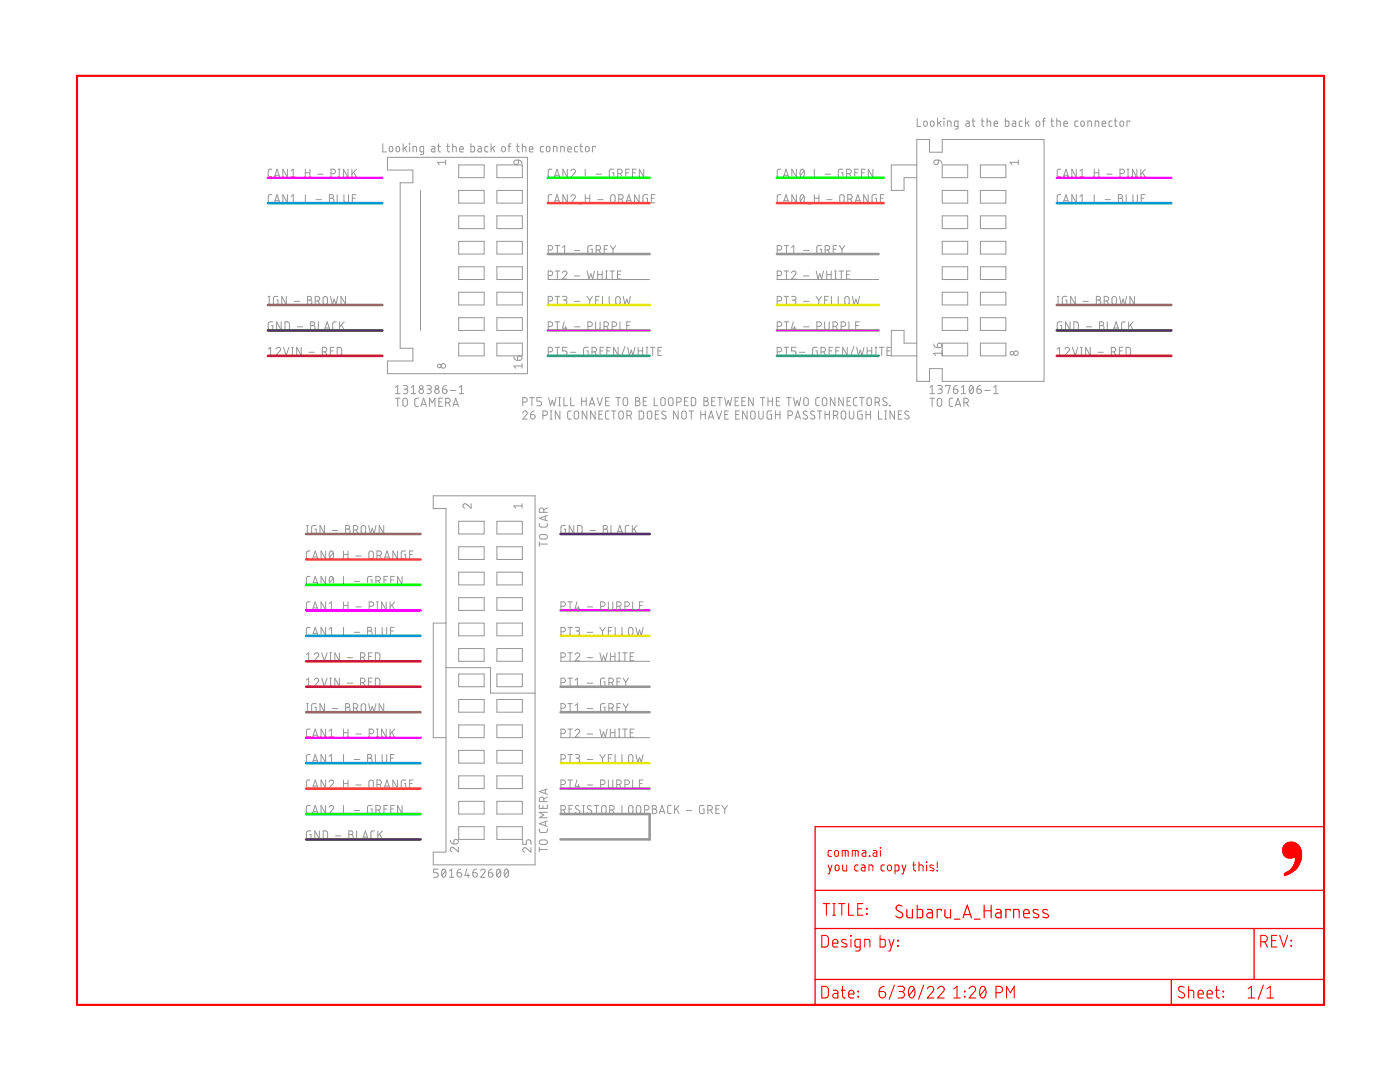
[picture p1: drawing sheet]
<svg xmlns="http://www.w3.org/2000/svg" width="279mm" height="216mm" viewBox="0 0 279 216" stroke-linecap="round" stroke-linejoin="round" font-family="sans-serif">
<g fill="none" stroke="#969696" stroke-width=".2">
<path d="M54.3 33.8h-.5l-.3 .3 .1 1.2 .7 .1M54.3 38.8l-.5 .1-.3 .3 .1 1.2 .7 .1M54.8 35.4l.5-1.6 .5 1.6M54.9 35h.8M57.4 33.8v1.6l-.9-1.6v1.6M57.4 38.8v1.7l-.9-1.7v1.7M58.1 35.4h.9M58.1 34.1l.4-.3v1.6M58.1 39.2l.4-.4v1.7M59.6 35.6h.7M60.9 38.8v1.7h.8M60.9 33.8v1.6"/>
<path d="M60.9 34.5h.9M61.8 33.8v1.6M63.1 39.8h1.1M63.4 34.8h1.1M65.7 38.8h.5a.36 .36 0 0 1 .4 .4 .36 .36 0 0 1-.4 .4 .46 .46 0 0 1 .5 .4 .46 .46 0 0 1-.5 .5h-.5zM65.7 39.6h.5M66.1 34.6h.4a.44 .44 0 0 0 .5-.4 .44 .44 0 0 0-.5-.4h-.4v1.6M67.3 38.8v1.7h.7M67.5 35.4h.4M67.5 33.8h.4M67.7 33.8v1.6M68.6 38.8v1.2a.46 .46 0 0 0 .5 .5 .46 .46 0 0 0 .5-.5v-1.2"/>
<path d="M69.4 33.8v1.6l-.9-1.6v1.6M70.2 33.8v1.6M70.3 39.6h.6M70.6 34.4l.5 1M71 38.8h-.7v1.7h.7M71.1 33.8l-.9 1M76.4 28.7v1.6h.7M77.3 31.4h28v43.2h-28v-2.6h5.1v-2.5h-2.5v-33h2.5v-2.6h-5.1zM77.8 29.3l.2-.1 .3 .1 .1 .7a.36 .36 0 0 1-.4 .3 .36 .36 0 0 1-.3-.3zM79.1 29.3l.3-.1 .3 .1 .1 .7a.36 .36 0 0 1-.4 .3 .36 .36 0 0 1-.4-.3zM80.5 28.7v1.6M80.8 29.5l.4 .8"/>
<path d="M81.2 29.2l-.7 .6M81.7 28.7l.1 .1zM81.7 29.2v1.1M82.4 30.3v-1.1l.7 .2v.9M83.9 38v27.9M84.5 30.3h-.5l-.2-.2v-.6l.2-.3h.5v1.4l-.1 .2h-.5M86.1 29.2h.5l.2 .3v.8h-.6l-.1-.2v-.3l.7-.1M87.3 29.2h.6M87.5 28.7v1.4l.4 .2M88.9 32.4h-1.6l.4 .5M88.9 31.9v1M89.2 29.2h.5"/>
<path d="M89.3 28.7l.1 1.4 .3 .2M90.3 29.2l.7 .2 .1 .9M90.3 28.7v1.6M91.5 32.9h5.1v2.6h-5.1zM91.5 38h5.1v2.5h-5.1zM91.7 29.8h.8a.38 .38 0 0 0-.3-.6 .38 .38 0 0 0-.5 .4l.1 .6 .7 .1M94 28.7v1.6h.6l.1-.3v-.6l-.1-.2h-.6M95.4 29.2h.5l.2 .3v.8h-.6l-.2-.2 .1-.3 .7-.1M97.4 29.2h-.5l-.1 .3v.7l.6 .1M98 28.7v1.6M98.3 29.5l.4 .8M98.7 29.2l-.7 .6"/>
<path d="M99.2 32.9h5v2.6h-5zM99.2 38h5v2.5h-5zM100.2 29.3l.3-.1 .3 .1 .1 .7a.37 .37 0 0 1-.4 .3 .37 .37 0 0 1-.4-.3zM101.4 29.2h.5M101.9 28.7l-.3 .1v1.5M102.7 32.1l.7-.2v.6a.46 .46 0 0 1-.6 .3 .46 .46 0 0 1-.1-.7zM103.1 29.2h.5M103.3 28.7v1.4l.3 .2M103.4 31.9l.5 .2 .3 .6M104.2 29.2l.7 .2 .1 .9M104.2 28.7v1.6M105.6 29.8h.8a.38 .38 0 0 0-.3-.6 .38 .38 0 0 0-.5 .4l.1 .6 .7 .1"/>
<path d="M108.5 29.2h-.5l-.2 .3 .1 .7 .6 .1M109.1 29.3l.3-.1a.61 .61 0 0 1 .1 1.1h-.2l-.2-.2zM110.1 38.8l-.5 .1-.2 .3v1l.2 .2 .5 .1M110.1 33.8h-.5l-.2 .3v1.1l.2 .1 .5 .1M110.4 30.3v-1.1l.7 .2 .1 .9M110.6 35.4l.6-1.6 .5 1.6M110.8 35h.8M111.9 30.3v-1.1l.7 .2v.9M113.2 33.8v1.6l-.9-1.6v1.6M113.2 38.8v1.7l-.9-1.7v1.7M113.3 29.8h.7a.38 .38 0 0 0-.2-.6 .38 .38 0 0 0-.5 .4l.1 .6 .6 .1M113.9 39.2a.44 .44 0 0 1 .7-.4 .44 .44 0 0 1 .1 .8l-.8 .9h1"/>
<path d="M113.9 34.1a.44 .44 0 0 1 .7-.3 .44 .44 0 0 1 .1 .7l-.8 .9h1M115.3 29.2h-.5l-.1 .3v.7l.6 .1M115.4 35.6h.8M115.7 29.2h.6M115.9 28.7v1.4l.4 .2M116.8 33.8v1.6h.7M116.8 38.8v1.7M116.8 39.6h.9M116.9 29.3l.3-.1 .3 .1 .1 .7a.37 .37 0 0 1-.4 .3 .37 .37 0 0 1-.4-.3zM117.7 38.8v1.7M118.8 29.4v-.2h-.5v1.1M119 34.8h1"/>
<path d="M119.3 39.8h1.1M122 39l.3-.2 .3 .2 .2 .3v.7a.46 .46 0 0 1-.5 .5 .46 .46 0 0 1-.4-.5zM122.5 33.8h-.7l-.2 .2v1l.2 .3 .7 .1v-.9h-.3M123.3 34.6h.4a.44 .44 0 0 0 .5-.4 .44 .44 0 0 0-.5-.4h-.4v1.6M123.5 39.7h.4a.44 .44 0 0 0 .5-.4 .44 .44 0 0 0-.5-.5h-.4v1.7M123.8 34.6l.4 .8M124 39.7l.4 .8M124.9 34.5h.5M125.6 33.8h-.7v1.6h.7M126.2 34.5h.6M127 33.8h-.8v1.6h.8M127.6 38.8v1.7l-1-1.7v1.7"/>
<path d="M128.5 33.8v1.6l-.9-1.6v1.6M129.2 38.8l-.7 .1-.1 .2v1.3l.8 .1v-.9h-.3M130 39.6h.5M130.7 38.8h-.7v1.7h.7M155.8 38.8l-.5 .1-.2 .3 .1 1.2 .6 .1M155.8 33.8h-.5l-.2 .3 .1 1.2 .6 .1M156.3 35.4l.6-1.6 .5 1.6M156.5 35h.8M158.9 33.8v1.6l-.9-1.6v1.6M158.9 38.8v1.7l-.9-1.7v1.7M159.9 38.9l.2-.1a.97 .97 0 0 1 0 1.7 1.03 1.03 0 0 1-.2-1.6zM159.9 33.9l.2-.1a.97 .97 0 0 1 0 1.6 1.03 1.03 0 0 1-.2-1.5z"/>
<path d="M160.5 39.2l-.8 .9M160.5 34.1l-.8 .9M161.1 35.6h.8M162.5 39.6h.9M162.5 33.8v1.6h.7M162.5 38.8v1.7M163.4 38.8v1.7M164.7 34.8h1.1M165 39.8h1.1M167.7 39l.3-.2 .3 .2 .2 1a.44 .44 0 0 1-.5 .5 .44 .44 0 0 1-.4-.5zM168.2 33.8h-.7l-.2 .2 .1 1.3 .8 .1v-.9h-.3M169 34.6h.4a.44 .44 0 0 0 .5-.4 .44 .44 0 0 0-.5-.4h-.4v1.6"/>
<path d="M169.2 39.7h.5a.44 .44 0 0 0 .4-.4 .44 .44 0 0 0-.4-.5h-.5v1.7M169.5 34.6l.4 .8M169.7 39.7l.4 .8M170.6 34.5h.5M171.3 33.8h-.7v1.6h.7M171.9 34.5h.6M172.7 33.8h-.8v1.6h.8M173.3 38.8v1.7l-.9-1.7v1.7M174.2 33.8v1.6l-.9-1.6v1.6M174.9 38.8l-.7 .1-.1 .2-.1 1 .2 .3 .7 .1v-.9h-.2M175.7 39.6h.5M176.4 38.8h-.7v1.7h.7"/>
<path d="M183 32.9h-5.1v5.1h2.5v-2.5h2.6M183 27.8h2.5v2.6h2.5v-2.6h20.4v48.3h-20.4v-2.5h-2.5v2.5h-2.5zM183 23.6v1.6h.8M184.4 24.3l.3-.1 .3 .1 .1 .6a.36 .36 0 0 1-.4 .3 .36 .36 0 0 1-.4-.3zM185.8 24.3l.3-.1 .2 .1 .1 .6a.36 .36 0 0 1-.3 .3 .36 .36 0 0 1-.4-.3zM186.5 32.1l.8-.2v.6a.46 .46 0 0 1-.7 .3 .46 .46 0 0 1-.1-.7zM187.1 23.6v1.6M187.3 31.9a.7 .7 0 0 1 .7 .8M187.4 24.4l.4 .8M187.8 24.2l-.7 .5M188 32.9h5.1v2.6h-5.1zM188 38h5.1v2.5h-5.1z"/>
<path d="M188.3 23.6l.1 .1zM188.4 24.2v1M189.1 25.2v-1l.7 .1v.9M191.2 25.2l-.7-.1v-.9h.7v1.4l-.6 .2M192.8 24.2h.5l.1 .2v.8h-.5l-.2-.2 .1-.3 .6-.1M194 24.2h.5M194.2 23.6v1.5l.3 .1M195.7 32.9h5v2.6h-5zM195.7 38h5v2.5h-5zM195.8 24.2h.6M196 23.6v1.5l.4 .1M197 24.2l.7 .1v.9"/>
<path d="M197 23.6v1.6M198.4 24.7h.7a.38 .38 0 0 0-.2-.5 .38 .38 0 0 0-.5 .3l.1 .6 .6 .1M200.6 23.6v1.6h.6l.2-.2-.1-.8h-.7M202.1 24.2h.4l.2 .2v.8h-.5l-.2-.2 .1-.3 .6-.1M203.2 32.4h-1.6l.4 .5M203.2 31.9v1M204 24.2l-.6 .1v.8l.2 .1h.4M204.7 23.6v1.6M205 24.4l.4 .8M205.4 24.2l-.7 .5M206.9 24.3l.2-.1 .3 .1 .1 .6a.37 .37 0 0 1-.4 .3 .37 .37 0 0 1-.3-.3zM208 24.2h.6"/>
<path d="M208.6 23.6l-.3 .1-.1 1.5M209.7 24.2h.6M209.9 23.6v1.5l.4 .1M210.9 24.2l.7 .1v.9M210.9 23.6v1.6M211.7 33.8h-.5l-.2 .3v1.1l.2 .1 .5 .1M211.7 38.8l-.5 .1-.2 .3v1l.2 .2 .5 .1M212.2 35.4l.5-1.6 .6 1.6M212.3 24.7h.7a.38 .38 0 0 0-.2-.5 .38 .38 0 0 0-.5 .3l.1 .6 .6 .1M212.3 35h.8M214.8 33.8v1.6l-.9-1.6v1.6M214.8 38.8v1.7l-.9-1.7v1.7"/>
<path d="M215.1 24.2h-.5l-.1 .2 .1 .7 .5 .1M215.5 35.4h.9M215.5 34.1l.5-.3v1.6M215.5 39.2l.5-.4v1.7M215.8 24.3l.2-.1 .3 .1 .1 .6a.36 .36 0 0 1-.4 .3 .36 .36 0 0 1-.3-.3zM217 35.6h.7M217.1 25.2v-1l.7 .1v.9M218.4 38.8v1.7h.7M218.4 34.5h.9M218.4 33.8v1.6M218.6 25.2v-1l.6 .1 .1 .9M219.3 33.8v1.6"/>
<path d="M220 24.7h.7a.38 .38 0 0 0-.3-.5 .38 .38 0 0 0-.4 .3v.6l.7 .1M220.5 39.8h1.1M220.9 34.8h1M222 24.2h-.5l-.2 .2 .1 .7 .6 .1M222.4 24.2h.5M222.6 23.6v1.5l.3 .1M223.2 38.8h.4a.36 .36 0 0 1 .4 .4 .36 .36 0 0 1-.4 .4 .46 .46 0 0 1 .5 .4 .46 .46 0 0 1-.5 .5h-.4zM223.2 39.6h.4M223.5 34.6h.5a.44 .44 0 0 0 .4-.4 .44 .44 0 0 0-.4-.4h-.5v1.6M223.6 24.3l.3-.1 .2 .1 .1 .6a.37 .37 0 0 1-.3 .3 .37 .37 0 0 1-.4-.3zM224.7 38.8v1.7h.8M225 35.4h.3"/>
<path d="M225 33.8h.3M225.1 33.8v1.6M225.5 24.3v-.1h-.6v1M226.1 38.8v1.2a.44 .44 0 0 0 .4 .5 .44 .44 0 0 0 .5-.5v-1.2M226.9 33.8v1.6l-.9-1.6v1.6M227.7 33.8v1.6M227.8 39.6h.5M228 34.4l.6 1M228.5 38.8h-.7v1.7h.7M228.6 33.8l-.9 1M53.5 59.1h.4M53.7 59.1v1.7"/>
<path d="M54.8 40.5l.5-1.7 .5 1.7M54.9 40h.8M55.5 59.1h-.6l-.3 .3v1l.2 .3 .7 .1v-.9h-.3M57.1 59.1v1.7l-.9-1.7v1.7M58.1 40.5h.9M59.6 40.6h.7M61.4 59.1h.4a.37 .37 0 0 1 .4 .4 .37 .37 0 0 1-.4 .4 .44 .44 0 0 1 .5 .4 .44 .44 0 0 1-.5 .5h-.4zM61.4 59.9h.4M64.6 59.3l.3-.2 .3 .2 .2 1a.44 .44 0 0 1-.5 .5 .44 .44 0 0 1-.4-.5zM66 59.1l.3 1.7 .4-1.1 .4 1.1 .3-1.7M69 59.1v1.7l-.9-1.7v1.7M91.5 43.1h5.1v2.5h-5.1z"/>
<path d="M91.5 48.2h5.1v2.5h-5.1zM91.5 53.2h5.1v2.6h-5.1zM91.5 58.3h5.1v2.6h-5.1zM99.2 43.1h5v2.5h-5zM99.2 48.2h5v2.5h-5zM99.2 53.2h5v2.6h-5zM99.2 58.3h5v2.6h-5zM109.3 55.8h20.3M109.4 49.9h.5a.44 .44 0 0 0 .4-.5 .44 .44 0 0 0-.4-.4h-.5v1.6M109.4 55h.5a.44 .44 0 0 0 .4-.5 .44 .44 0 0 0-.4-.4h-.5v1.6M110.6 40.5l.6-1.7 .5 1.7M110.8 40h.8"/>
<path d="M110.8 59.1h.9M110.8 49h.9M110.8 54.1h.9M111.2 49v1.6M111.2 54.1v1.6M111.2 59.1v1.7M112.2 59.1h.6a.37 .37 0 0 1 .4 .4 .37 .37 0 0 1-.4 .4h-.4M112.2 54.4a.44 .44 0 0 1 .7-.3 .44 .44 0 0 1 .1 .7l-.8 .9h1M112.2 49.4l.5-.4v1.6M112.2 50.6h1M112.7 59.9a.44 .44 0 0 1 .5 .4 .44 .44 0 0 1-.5 .5h-.5M114.7 50h1"/>
<path d="M114.7 55.1h1M115.4 40.6h.8M117.2 59.1l.5 .8M117.2 54.1l.3 1.6 .4-1.1 .4 1.1 .3-1.6M117.7 59.9v.9M118.2 49h-.7l-.2 .2v1l.2 .4h.7v-.9h-.3M118.2 59.1l-.5 .8M118.9 59.9h.5M119 49.9h.4a.44 .44 0 0 0 .5-.5 .44 .44 0 0 0-.5-.4h-.4v1.6M119.3 54.1v1.6M119.3 54.8h.9M119.5 49.9l.4 .7"/>
<path d="M119.6 59.1h-.7v1.7h.7M120.2 54.1v1.6M120.2 59.1v1.7h.7M120.6 49.7h.5M120.9 54.1h.3M120.9 55.7h.3M121 54.1v1.6M121.3 49h-.7v1.6h.7M121.6 59.1v1.7h.7M121.7 54.1h.9M121.8 49l.5 .8M122.2 54.1v1.6"/>
<path d="M122.3 49.8v.8M122.9 49l-.6 .8M123 59.3l.3-.2 .4 .2 .1 1a.46 .46 0 0 1-.5 .5 .46 .46 0 0 1-.4-.5zM123.2 54.8h.6M124 54.1h-.8v1.6h.8M124.4 59.1l.3 1.7 .4-1.1 .4 1.1 .3-1.7M124.9 40.5l.6-1.7 .5 1.7M125.1 40h.8M155 55.8h20.3M155.1 49.9h.5a.44 .44 0 0 0 .4-.5 .44 .44 0 0 0-.4-.4h-.5v1.6M155.1 55h.5a.44 .44 0 0 0 .4-.5 .44 .44 0 0 0-.4-.4h-.5v1.6M156.3 40.5l.6-1.7 .5 1.7"/>
<path d="M156.5 40h.8M156.5 59.1h.9M156.5 49h.9M156.5 54.1h.9M157 49v1.6M157 54.1v1.6M157 59.1v1.7M158 59.1h.5a.37 .37 0 0 1 .4 .4 .37 .37 0 0 1-.4 .4h-.4M158 54.4a.44 .44 0 0 1 .6-.3 .44 .44 0 0 1 .1 .7l-.7 .9h.9M158 50.6h.9M158 49.4l.4-.4v1.6M158.4 59.9a.44 .44 0 0 1 .5 .4 .44 .44 0 0 1-.5 .5h-.4"/>
<path d="M160.4 50h1.1M160.4 55.1h1.1M161.1 40.6h.8M162.9 59.1l.5 .8M162.9 54.1l.4 1.6 .3-1.1 .4 1.1 .3-1.6M163.4 59.9v.9M163.9 49h-.7l-.2 .2v1l.2 .4h.7v-.9h-.3M164 59.1l-.6 .8M164.6 59.9h.5M164.7 49.9h.4a.44 .44 0 0 0 .5-.5 .44 .44 0 0 0-.5-.4h-.4v1.6M165 54.8h.9M165 54.1v1.6"/>
<path d="M165.2 49.9l.4 .7M165.3 59.1h-.7v1.7h.7M165.9 54.1v1.6M165.9 59.1v1.7h.7M166.3 49.7h.5M166.6 54.1h.3M166.6 55.7h.3M166.8 54.1v1.6M167 49h-.7v1.6h.7M167.3 59.1v1.7h.7M167.4 54.1h.9M167.5 49l.5 .8"/>
<path d="M167.9 54.1v1.6M168 49.8v.8M168.6 49l-.6 .8M168.7 59.3l.3-.2 .4 .2 .1 1a.44 .44 0 0 1-.5 .5 .44 .44 0 0 1-.4-.5zM169 54.8h.5M169.7 54.1h-.7v1.6h.7M170.1 59.1l.4 1.7 .3-1.1 .4 1.1 .3-1.7M170.6 40.5l.6-1.7 .5 1.7M170.8 40h.8M188 43.1h5.1v2.5h-5.1zM188 48.2h5.1v2.5h-5.1zM188 53.2h5.1v2.6h-5.1z"/>
<path d="M188 58.3h5.1v2.6h-5.1zM195.7 43.1h5v2.5h-5zM195.7 48.2h5v2.5h-5zM195.7 53.2h5v2.6h-5zM195.7 58.3h5v2.6h-5zM211 59.1h.3M211.2 59.1v1.7M212.2 40.5l.5-1.7 .6 1.7M212.3 40h.8M212.9 59.1h-.5l-.4 .3v1l.2 .3 .7 .1v-.9h-.3M214.6 59.1v1.7l-.9-1.7v1.7M215.5 40.5h.9"/>
<path d="M217 40.6h.7M218.8 59.1h.5a.37 .37 0 0 1 .3 .4 .37 .37 0 0 1-.3 .4 .44 .44 0 0 1 .4 .4 .44 .44 0 0 1-.4 .5h-.5zM218.8 59.9h.5M222 59.3l.4-.2 .3 .2 .1 .3v.7a.46 .46 0 0 1-.4 .5 .46 .46 0 0 1-.5-.5zM223.4 59.1l.4 1.7 .3-1.1 .4 1.1 .4-1.7M226.4 59.1v1.7l-.9-1.7v1.7M53.5 60.8h.4M53.5 69.7l.5-.4v1.6M53.5 70.9h.9M54.4 64.2h-.5l-.3 .3-.1 1 .3 .3h.6v-.8h-.2M55.1 69.7a.44 .44 0 0 1 .6-.4 .44 .44 0 0 1 .2 .7l-.8 .9h.9M56.1 64.2v1.6l-.9-1.6v1.6"/>
<path d="M56.6 69.3l.5 1.6 .6-1.6M56.9 64.2l.6 .1 .2 .2v1.1l-.2 .2h-.6zM58.2 70.9h.3M58.2 69.3h.3M58.4 69.3v1.6M58.7 60.1h1.1M59.3 65.2h1.1M60.1 69.3v1.6l-.9-1.6v1.6M61.7 70.3h1.1M62 64.2h.4a.37 .37 0 0 1 .4 .4 .37 .37 0 0 1-.4 .4 .44 .44 0 0 1 .5 .4 .44 .44 0 0 1-.5 .4h-.4zM62 65h.4M62.9 60h.5a.46 .46 0 0 0 .4-.4 .46 .46 0 0 0-.4-.5h-.5v1.7"/>
<path d="M63.5 60l.3 .8M63.5 64.2v1.6h.8M64.3 70.2h.5a.46 .46 0 0 0 .4-.4 .46 .46 0 0 0-.4-.5h-.5v1.6M64.7 65.8l.6-1.6 .5 1.6M64.9 65.4h.8M64.9 70.2l.3 .7M65.9 70h.6M66.7 69.3h-.8v1.6h.8M67.1 64.2l-.5 .1-.2 .3v1l.2 .2h.5M67.3 69.3h.6l.3 .3v.9l-.3 .4h-.6zM67.8 64.2v1.6M68.1 64.9l.6 .9"/>
<path d="M68.7 64.2l-.9 1M78.9 77.3l.5-.4v1.6M78.9 78.5h.9M78.9 79.5h.9M79.4 79.5v1.6M80.5 76.9h.5a.36 .36 0 0 1 .4 .4 .36 .36 0 0 1-.4 .3h-.3M80.5 79.6l.3-.1 .5 .2a1.33 1.33 0 0 1-.1 1.3l-.4 .1-.4-.3v-.9zM80.9 77.6a.46 .46 0 0 1 .5 .5 .46 .46 0 0 1-.5 .4h-.4M82.1 78.5h.9M82.1 77.3l.4-.4v1.6M83.5 79.5h-.5l-.2 .3v1.1l.2 .2h.5M85.2 76.9h.5a.36 .36 0 0 1 .4 .4 .36 .36 0 0 1-.4 .3h-.3"/>
<path d="M85.6 77.6a.46 .46 0 0 1 .5 .5 .46 .46 0 0 1-.5 .4h-.4M88.3 77.6h.6a.45 .45 0 0 1 .3 .5 .45 .45 0 0 1-.5 .4 .45 .45 0 0 1-.4-.4zM88.3 79.5h-.7v1.6h.7M89 76.9l-.2 .1a.66 .66 0 0 0-.5 .6M89.9 77.9h1.1M91.5 63.4h5.1v2.5h-5.1zM91.5 68.5h5.1v2.5h-5.1zM91.6 78.5h.9M91.6 77.3l.5-.4v1.6M99.2 63.4h5v2.5h-5zM99.2 68.5h5v2.5h-5zM102.6 71.2l.1 .4 .6 .3"/>
<path d="M103.6 71l-.3 .2v.7M103.7 71a.44 .44 0 0 1 .5 .5 .44 .44 0 0 1-.5 .4h-.4M104.2 72.6v.9M104.2 73h-1.6l.3 .5M105.7 79.3h.9M106.2 79.3v1.7M108.1 79.3h-.9v.8h.5a.46 .46 0 0 1 .4 .4 .46 .46 0 0 1-.4 .5h-.5M109.4 65.1h.5a.46 .46 0 0 0 .4-.4 .46 .46 0 0 0-.4-.5h-.5v1.6M109.4 60h.5a.46 .46 0 0 0 .4-.4 .46 .46 0 0 0-.4-.5h-.5v1.7M109.4 70.2h.5a.46 .46 0 0 0 .4-.4 .46 .46 0 0 0-.4-.5h-.5v1.6M109.5 79.3l.4 1.7 .3-1.1 .4 1.1 .4-1.7M110.8 64.2h.9"/>
<path d="M110.8 69.3h.9M111.2 64.2v1.6M111.2 69.3v1.6M111.5 79.3h.4M111.7 79.3v1.7M112.5 79.3v1.7h.8M112.6 64.2l-.4 1.3h1M112.9 65.1v.7M113.2 69.3h-1v.7h.6a.47 .47 0 0 1 .4 .5 .47 .47 0 0 1-.4 .4h-.6M113.8 70.3h1.1M113.9 79.3v1.7h.7M114.7 60.1h1"/>
<path d="M114.7 65.2h1M116.1 79.3v1.7M117 79.3v1.7M117.3 65.1h.5a.46 .46 0 0 0 .4-.4 .46 .46 0 0 0-.4-.5h-.5v1.6M117.4 69.3h-.6l-.3 .2v1.1l.2 .3h.7v-.9h-.3M118.2 70.2h.4a.46 .46 0 0 0 .4-.4 .46 .46 0 0 0-.4-.5h-.4v1.6M118.7 70.2l.3 .7M118.9 64.2v1.2a.44 .44 0 0 0 .4 .4 .44 .44 0 0 0 .5-.4v-1.2M119.2 79.3l.5 1.7 .5-1.7M119.8 70h.5M120.5 69.3h-.7v1.6h.7M120.5 65.1h.5a.46 .46 0 0 0 .4-.4 .46 .46 0 0 0-.4-.5h-.5v1.6"/>
<path d="M121.1 65.1l.3 .7M121.1 70h.5M121.6 79.3h-.7v1.7h.7M121.8 69.3h-.7v1.6h.7M122.2 65.1h.4a.46 .46 0 0 0 .5-.4 .46 .46 0 0 0-.5-.5h-.4v1.6M122.9 79.3h.9M123.4 69.3v1.6l-1-1.6v1.6M123.4 79.3v1.7M123.7 64.2v1.6h.7M124.5 79.5l.3-.2 .3 .2 .2 1a.46 .46 0 0 1-.5 .5 .46 .46 0 0 1-.4-.5zM124.7 69.1l-.7 2M125.1 65h.5"/>
<path d="M125.3 69.3l.3 1.6 .4-1.1 .3 1.1 .4-1.6M125.8 64.2h-.7v1.6h.7M126.8 79.3h.5a.36 .36 0 0 1 .3 .4 .36 .36 0 0 1-.3 .4 .46 .46 0 0 1 .4 .4 .46 .46 0 0 1-.4 .5h-.5zM127.4 70h.8M127.4 69.3v1.6M128.2 69.3v1.6M128.9 70.9h.4M128.9 69.3h.4M129.1 79.3h-.7v1.7h.7M129.1 69.3v1.6M129.8 69.3h.9M130.3 69.3v1.6"/>
<path d="M130.6 79.3v1.7h.7M131.3 70h.6M132 79.5l.3-.2 .3 .2 .2 1a.44 .44 0 0 1-.5 .5 .44 .44 0 0 1-.4-.5zM132 69.3h-.7v1.6h.7M133.6 79.5l.3-.2 .3 .2 .1 1a.46 .46 0 0 1-.4 .5 .46 .46 0 0 1-.5-.5zM137.3 79.3h-.7v1.7h.7M138 79.3l.6 .1 .2 .2v1.1l-.2 .2-.6 .1zM140.5 79.3h.4a.36 .36 0 0 1 .4 .4 .36 .36 0 0 1-.4 .4 .46 .46 0 0 1 .5 .4 .46 .46 0 0 1-.5 .5h-.4zM142.7 79.3h-.7v1.7h.7M143.2 79.3h.9M143.7 79.3v1.7M144.6 79.3l.4 1.7 .3-1.1 .4 1.1 .3-1.7"/>
<path d="M147.4 79.3h-.7v1.7h.7M148.8 79.3h-.7v1.7h.7M150.3 79.3v1.7l-.9-1.7v1.7M151.8 79.3h.9M152.2 79.3v1.7M153.3 79.3v1.7M154.2 79.3v1.7M155.1 65.1h.5a.46 .46 0 0 0 .4-.4 .46 .46 0 0 0-.4-.5h-.5v1.6M155.1 60h.5a.46 .46 0 0 0 .4-.4 .46 .46 0 0 0-.4-.5h-.5v1.7M155.1 70.2h.5a.46 .46 0 0 0 .4-.4 .46 .46 0 0 0-.4-.5h-.5v1.6M155.7 79.3h-.8v1.7h.8M156.5 64.2h.9"/>
<path d="M156.5 69.3h.9M157 64.2v1.6M157 69.3v1.6M157 79.3h.9M157.4 79.3v1.7M158.3 64.2l-.3 1.3h.9M158.4 79.3l.3 1.7 .4-1.1 .3 1.1 .4-1.7M158.6 65.1v.7M158.9 69.3h-.9v.7h.5a.47 .47 0 0 1 .4 .5 .47 .47 0 0 1-.4 .4h-.5M159.5 70.3h1.1M160.4 60.1h1.1M160.4 65.2h1.1"/>
<path d="M160.5 79.5l.4-.2 .3 .2 .1 1a.46 .46 0 0 1-.4 .5 .46 .46 0 0 1-.5-.5zM163 65.1h.5a.46 .46 0 0 0 .4-.4 .46 .46 0 0 0-.4-.5h-.5v1.6M163.1 69.3h-.6l-.3 .2v1.1l.2 .3h.7v-.9h-.3M163.5 79.3l-.5 .1-.2 .3 .1 1.2 .6 .1M163.9 70.2h.4a.46 .46 0 0 0 .5-.4 .46 .46 0 0 0-.5-.5h-.4v1.6M164.2 79.5l.3-.2 .5 .3a1.33 1.33 0 0 1-.1 1.2l-.4 .2-.4-.3v-.9zM164.4 70.2l.4 .7M164.6 64.2v1.2a.46 .46 0 0 0 .4 .4 .46 .46 0 0 0 .5-.4v-1.2M165.5 70h.5M166.2 69.3h-.7v1.6h.7M166.2 65.1h.5a.46 .46 0 0 0 .5-.4 .46 .46 0 0 0-.5-.5h-.5v1.6M166.6 79.3v1.7l-.9-1.7v1.7"/>
<path d="M166.8 65.1l.4 .7M166.8 70h.6M167.5 69.3h-.7v1.6h.7M167.9 65.1h.4a.46 .46 0 0 0 .5-.4 .46 .46 0 0 0-.5-.5h-.4v1.6M168.3 79.3v1.7l-.9-1.7v1.7M169.1 69.3v1.6l-.9-1.6v1.6M169.4 64.2v1.6h.7M169.8 79.3h-.7v1.7h.7M170.4 69.1l-.7 2M170.8 65h.5M171 69.3l.3 1.6 .4-1.1 .4 1.1 .3-1.6M171.1 79.3l-.6 .1-.2 .3 .1 1 .2 .2 .5 .1"/>
<path d="M171.5 64.2h-.7v1.6h.7M171.6 79.3h.9M172 79.3v1.7M173.1 70h.9M173.1 69.3v1.6M173.1 79.5l.4-.2 .4 .3a1.33 1.33 0 0 1-.1 1.2l-.3 .2-.4-.3-.1-.9zM174 69.3v1.6M174.6 70.9h.4M174.6 69.3h.4M174.8 69.3v1.6M175.5 69.3h.9M176 69.3v1.6"/>
<path d="M177 79.5l-.2-.1a.38 .38 0 0 0-.6 .1 .38 .38 0 0 0 .2 .5l.5 .3a.44 .44 0 0 1-.1 .7 .44 .44 0 0 1-.7-.3M177 70h.6M177.8 69.3h-.8v1.6h.8M183 68.5h-2.6v-2.6h-2.5v5.1h5.1M185.6 78.5h.9M185.6 79.5h.9M185.6 77.3l.4-.4v1.6M186 79.5v1.6M186.4 68.6l.1 .5 .6 .3M187.2 76.9h.5a.36 .36 0 0 1 .3 .4 .36 .36 0 0 1-.3 .3h-.4M187.2 68.6a.46 .46 0 0 1 .7 .1 .46 .46 0 0 1-.4 .7h-.4zM187.2 79.6l.3-.1 .3 .1 .1 1a.44 .44 0 0 1-.4 .5 .44 .44 0 0 1-.5-.5z"/>
<path d="M187.6 77.6a.46 .46 0 0 1 .4 .5 .46 .46 0 0 1-.4 .4h-.4M188 70.5h-1.6l.3 .4M188 70v.9M188 68.5h5.1v2.5h-5.1zM188 63.4h5.1v2.5h-5.1zM188.7 77.1v-.2h.9l-.4 1.6M190.2 79.5h-.5l-.3 .3 .1 1.1 .2 .2h.5M190.3 77.6h.5a.45 .45 0 0 1 .4 .5 .45 .45 0 0 1-.5 .4 .45 .45 0 0 1-.4-.4zM191 76.9l-.4 .2-.3 .5M191.8 78.5h.9M191.8 77.3l.5-.4v1.6M193.6 77l.2-.1a.95 .95 0 0 1 0 1.6 1.04 1.04 0 0 1-.2-1.5z"/>
<path d="M194.2 77.3l-.7 .9M195 77.6h.5a.45 .45 0 0 1 .4 .5 .45 .45 0 0 1-.5 .4 .45 .45 0 0 1-.4-.4zM195.7 68.5h5v2.5h-5zM195.7 63.4h5v2.5h-5zM195.7 76.9l-.6 .3-.1 .4M196.5 77.9h1.1M198.3 78.5h.9M198.3 77.3l.5-.4v1.6M211 60.8h.3M211 70.9h.9M211 69.7l.4-.4v1.6M211.9 64.2h-.6l-.3 .3v1l.2 .3h.7v-.8h-.3"/>
<path d="M212.5 69.7a.45 .45 0 0 1 .7-.4 .45 .45 0 0 1 .1 .7l-.8 .9h.9M213.6 64.2v1.6l-1-1.6v1.6M214 69.3l.6 1.6 .5-1.6M214.3 64.2l.6 .1 .3 .2v.9l-.3 .4h-.6zM215.6 70.9h.4M215.6 69.3h.4M215.8 69.3v1.6M216.1 60.1h1.1M216.8 65.2h1.1M217.6 69.3v1.6l-.9-1.6v1.6M219.1 70.3h1.1M219.4 64.2h.5a.37 .37 0 0 1 .4 .4 .37 .37 0 0 1-.4 .4 .44 .44 0 0 1 .4 .4 .44 .44 0 0 1-.4 .4h-.5z"/>
<path d="M219.4 65h.5M220.4 60h.4a.46 .46 0 0 0 .5-.4 .46 .46 0 0 0-.5-.5h-.4v1.7M220.9 60l.4 .8M221 64.2v1.6h.7M221.8 70.2h.4a.46 .46 0 0 0 .5-.4 .46 .46 0 0 0-.5-.5h-.4v1.6M222.2 65.8l.5-1.6 .6 1.6M222.3 70.2l.4 .7M222.3 65.4h.8M223.4 70h.5M224.1 69.3h-.7v1.6h.7M224.6 64.2l-.5 .1-.3 .3 .1 1 .2 .2h.5M224.7 69.3h.7l.2 .3v.9l-.2 .4h-.7z"/>
<path d="M225.2 64.2v1.6M225.6 64.9l.5 .9M226.1 64.2l-.9 1M84 81.1l.5-1.6 .6 1.6M84.1 80.7h.8M85.7 81.1v-1.6l.6 .9 .5-.9v1.6M86.5 98.9h20.3v73.7h-20.3v-2.6h2.5v-68.5h-2.5zM87.6 80.2h.5M88.9 80.4h.5a.46 .46 0 0 0 .5-.5 .46 .46 0 0 0-.5-.4h-.5v1.6M89.5 80.4l.4 .7M90.4 81.1l.6-1.6 .5 1.6M90.5 80.7h.9"/>
<path d="M104.3 80.2h.5a.46 .46 0 0 0 .4-.4 .46 .46 0 0 0-.4-.5h-.5v1.7M104.3 82.4a.44 .44 0 0 1 .7-.4 .44 .44 0 0 1 .1 .7l-.8 .9h.9M105.9 82.7h.5a.45 .45 0 0 1 .4 .5 .45 .45 0 0 1-.5 .4 .45 .45 0 0 1-.4-.4zM106.6 82l-.6 .3-.1 .4M108.4 82.9h.4a.46 .46 0 0 0 .5-.4 .46 .46 0 0 0-.5-.5h-.4v1.6M109.8 83.6h.4M109.8 82h.4M110 82v1.6M111.5 81h.4M111.7 82v1.6l-.9-1.6v1.6M114 82h-.5l-.2 .4v1l.2 .2h.5M114.7 82.1l.3-.1 .4 .1 .1 1.1a.44 .44 0 0 1-.5 .4 .44 .44 0 0 1-.4-.4z"/>
<path d="M116.1 80.1h.9M117.1 82v1.6l-.9-1.6v1.6M117.6 81l.6-1.7 .5 1.7M117.7 80.6h.9M118.8 82v1.6l-.9-1.6v1.6M119.5 82.7h.6M120.3 82h-.8v1.6h.8M120.9 80.1h.5M121.6 82h-.5l-.3 .4 .1 1 .2 .2h.5M122 82h.9M122.5 82v1.6M123.6 82.1l.4-.1 .3 .1 .1 1.1a.46 .46 0 0 1-.5 .4 .46 .46 0 0 1-.4-.4z"/>
<path d="M125.1 82.9h.5a.46 .46 0 0 0 .4-.4 .46 .46 0 0 0-.4-.5h-.5v1.6M125.7 82.9l.3 .7M126.8 80.1h.5M127.6 82h.6l.2 .3 .1 .9-.3 .4h-.6zM128.4 80.1h.5M129.3 82.1l.3-.1 .3 .1 .2 1.1a.44 .44 0 0 1-.5 .4 .44 .44 0 0 1-.4-.4zM130.8 82.7h.5M131.5 82h-.7v1.6h.7M132.8 82.1l-.5-.1-.2 .4 .1 .2 .6 .4a.4 .4 0 0 1 0 .6 .4 .4 0 0 1-.6-.1l-.2-.1M135.1 80.2h.4a.46 .46 0 0 0 .5-.4 .46 .46 0 0 0-.5-.5h-.4v1.7M135.3 82v1.6l-.9-1.6v1.6M136.2 82.1l.3-.1 .3 .1 .1 1.1a.44 .44 0 0 1-.4 .4 .44 .44 0 0 1-.4-.4z"/>
<path d="M136.6 80.1h.5M137.5 82h.9M138 82v1.6M139.8 82.7h1M139.8 82v1.6M140.5 80.1h.4M140.8 82v1.6M141.4 83.6l.5-1.6 .6 1.6M141.5 83.2h.8M142 80.1h.6M142.9 82l.6 1.6 .5-1.6M144.7 82.7h.5"/>
<path d="M145.4 82h-.7v1.6h.7M146.7 80.1h.6M146.8 82.7h.6M147.6 82h-.8v1.6h.8M148.1 80.1h.5M149.1 82v1.6l-.9-1.6v1.6M149.9 82.1l.4-.1 .3 .1 .1 1.1a.46 .46 0 0 1-.4 .4 .46 .46 0 0 1-.5-.4zM151.4 82v1.2a.44 .44 0 0 0 .5 .4 .44 .44 0 0 0 .4-.4v-1.2M153.3 80.1h.9M154 82h-.7l-.2 .2v1.1l.2 .3h.7v-.9h-.3M154.7 82.7h1M154.7 82v1.6"/>
<path d="M154.9 80.1h.6M155.7 82v1.6M157.3 82.9h.4a.46 .46 0 0 0 .5-.4 .46 .46 0 0 0-.5-.5h-.4v1.6M158.7 83.6l.5-1.6 .5 1.6M158.8 83.2h.8M161.1 82.1l-.6-.1-.2 .4 .1 .2 .6 .4a.38 .38 0 0 1 .1 .5 .38 .38 0 0 1-.5 .1l-.3-.2M162.5 82.1l-.5-.1-.2 .4 .1 .2 .6 .4a.41 .41 0 0 1 0 .6 .41 .41 0 0 1-.6-.1l-.2-.1M163.1 82h.9M163.6 82v1.6M164.7 82.7h.8M164.7 82v1.6M165.5 82v1.6"/>
<path d="M166.3 82.9h.5a.46 .46 0 0 0 .4-.4 .46 .46 0 0 0-.4-.5h-.5v1.6M166.9 82.9l.3 .7M168 82.1l.3-.1 .4 .1 .1 1.1a.46 .46 0 0 1-.5 .4 .46 .46 0 0 1-.4-.4zM169.1 80.1h.5M169.5 82v1.2a.44 .44 0 0 0 .4 .4 .44 .44 0 0 0 .5-.4v-1.2M172.1 82h-.7l-.2 .2v1.1l.2 .3h.7v-.9h-.3M172.8 82.7h.9M172.8 82v1.6M173.7 82v1.6M174.6 80.2h.5a.46 .46 0 0 0 .4-.4 .46 .46 0 0 0-.4-.5h-.5v1.7M175.2 80.2l.3 .8M175.3 82v1.6h.7"/>
<path d="M176.6 83.6h.4M176.6 82h.4M176.8 82v1.6M177.6 80.9l.1 .1zM178.5 82v1.6l-.9-1.6v1.6M179.3 82.7h.5M180 82h-.7v1.6h.7M181.4 82.1l-.6-.1-.2 .4 .1 .2 .6 .4a.4 .4 0 0 1 0 .6 .4 .4 0 0 1-.6-.1l-.2-.1M190.6 81.1l.6-1.6 .5 1.6M190.8 80.7h.8M192.4 80.4h.4a.46 .46 0 0 0 .5-.5 .46 .46 0 0 0-.5-.4h-.4v1.6M192.9 80.4l.4 .7"/>
<path d="M61.2 106.5h.3M61.2 104.9h.3M61.3 104.9v1.6M61.9 115h-.5l-.2 .4v1l.2 .2h.5M61.9 109.9l-.5 .1-.2 .3v1l.2 .2 .5 .1M62.4 116.6l.5-1.6 .6 1.6M62.4 111.6l.5-1.7 .6 1.7M62.5 116.2h.8M62.5 111.1h.8M63.1 104.9h-.7l-.2 .2v1l.2 .3 .7 .1v-.9h-.3M64.7 104.9v1.6l-.8-1.6v1.6M65 109.9v1.7l-.9-1.7v1.7"/>
<path d="M65 115v1.6l-.9-1.6v1.6M65.9 115.1l.2-.1a.97 .97 0 0 1 0 1.6 1.03 1.03 0 0 1-.2-1.5zM65.9 110l.2-.1a.97 .97 0 0 1 0 1.7 1.03 1.03 0 0 1-.2-1.6zM66.3 105.9h1.1M66.5 115.4l-.7 .9M66.5 110.3l-.7 .9M67.2 116.8h.7M67.2 111.7h.7M68.6 109.9v1.7M68.6 115v1.6h.7M68.6 110.7h.8M69 104.9h.4a.36 .36 0 0 1 .4 .3 .36 .36 0 0 1-.4 .4 .46 .46 0 0 1 .5 .4 .46 .46 0 0 1-.5 .5h-.4z"/>
<path d="M69 105.6h.4M69.4 109.9v1.7M70.5 105.8h.5a.46 .46 0 0 0 .4-.5 .46 .46 0 0 0-.4-.4h-.5v1.6M70.7 116h1.1M71 110.9h1.1M71.1 105.8l.3 .7M72.2 105l.3-.1 .4 .1 .1 1a.46 .46 0 0 1-.5 .5 .46 .46 0 0 1-.4-.5v-.7zM73.6 104.9l.3 1.6 .4-1.1 .4 1.1 .3-1.6M73.7 110.1l.4-.2 .3 .2 .1 1a.44 .44 0 0 1-.4 .5 .44 .44 0 0 1-.5-.5zM74.3 115h-.7l-.2 .2v1.3l.9 .1v-.9h-.3M75 115.9h.5a.44 .44 0 0 0 .4-.4 .44 .44 0 0 0-.4-.5h-.5v1.6M75.2 110.8h.5a.44 .44 0 0 0 .4-.4 .44 .44 0 0 0-.4-.5h-.5v1.7"/>
<path d="M75.6 115.9l.3 .7M75.8 110.8l.3 .8M76.6 104.9v1.6l-.9-1.6v1.6M76.6 115.7h.6M76.7 111.6l.5-1.7 .6 1.7M76.8 111.1h.8M77.4 115h-.8v1.6h.8M78 115.7h.5M78.7 115h-.7v1.6h.7M79.3 109.9v1.7l-.9-1.7v1.7M80.2 115v1.6l-.9-1.6v1.6M81 109.9l-.7 .1-.2 .2v1l.2 .3 .7 .1v-.9h-.3"/>
<path d="M81.7 110.7h.6M82.5 109.9h-.8v1.7h.8M91.5 104h5.1v2.6h-5.1zM91.5 109.1h5.1v2.5h-5.1zM91.5 114.2h5.1v2.5h-5.1zM91.5 119.3h5.1v2.5h-5.1zM94 100.5v.9l-.9-.8a.45 .45 0 0 0-.7 .2 .45 .45 0 0 0 .4 .6M99.2 104h5v2.6h-5zM99.2 109.1h5v2.5h-5zM99.2 114.2h5v2.5h-5zM99.2 119.3h5v2.5h-5zM104.2 100.9h-1.6l.3 .5"/>
<path d="M104.2 100.5v.9M107.6 104.5l.1 .4 .3 .3 1-.1 .2-.2v-.4M107.6 108.6h1.6M107.6 108.1v.9M107.8 106.8l1-.1a.46 .46 0 0 1 .4 .4 .46 .46 0 0 1-.4 .5h-.7l-.3-.2-.2-.3zM108.5 102.2v-.4a.44 .44 0 0 0-.4-.5 .44 .44 0 0 0-.5 .5v.4h1.6M108.8 103v.8M109.2 102.9l-1.6 .5 1.6 .5M109.2 101.3l-.7 .4M112.8 104.9h-.6l-.2 .2v1l.2 .3 .6 .1v-.9h-.2M114.5 104.9v1.6l-.9-1.6v1.6M115.3 104.9h.6l.2 .2 .1 .9-.3 .4-.6 .1z"/>
<path d="M117.7 105.9h1.1M120.4 104.9h.5a.36 .36 0 0 1 .3 .3 .36 .36 0 0 1-.3 .4 .46 .46 0 0 1 .4 .4 .46 .46 0 0 1-.4 .5h-.5zM120.4 105.6h.5M121.9 104.9v1.6h.8M123.1 106.5l.6-1.6 .5 1.6M123.3 106.1h.8M125.5 104.9h-.5l-.2 .3 .1 1.2 .6 .1M126.2 104.9v1.6M126.6 105.5l.5 1M127.1 104.9l-.9 1M61.2 136.9h.9M61.2 131.9h.9"/>
<path d="M61.2 130.6l.4-.3v1.6M61.2 135.7l.4-.4v1.6M61.9 125.2h-.5l-.2 .3v1.1l.2 .2h.5M61.9 120.1h-.5l-.2 .4v1l.2 .2h.5M62.4 126.8l.5-1.6 .6 1.6M62.4 121.7l.5-1.6 .6 1.6M62.5 126.4h.8M62.5 121.3h.8M62.7 130.6a.44 .44 0 0 1 .6-.3 .44 .44 0 0 1 .2 .7l-.8 .9h.9M62.7 135.7a.44 .44 0 0 1 .6-.4 .44 .44 0 0 1 .2 .8l-.8 .8h.9M64.2 130.3l.5 1.6 .6-1.6M64.2 135.3l.5 1.6 .6-1.6"/>
<path d="M65 120.1v1.6l-.9-1.6v1.6M65 125.2v1.6l-.9-1.6v1.6M65.7 121.7h.9M65.7 126.8h.9M65.7 120.5l.4-.4v1.6M65.7 125.5l.4-.3v1.6M65.8 135.3h.4M65.8 136.9h.4M65.8 130.3h.4M65.8 131.9h.4M66 130.3v1.6M66 135.3v1.6"/>
<path d="M67.2 127h.7M67.2 121.9h.7M67.7 130.3v1.6l-.9-1.6v1.6M67.7 135.3v1.6l-.9-1.6v1.6M68.6 120.8h.8M68.6 125.2v1.6h.7M68.6 120.1v1.6M69.3 136.3h1.1M69.3 131.2h1.1M69.4 120.1v1.6M70.7 126.2h1.1M71 121.1h1.1"/>
<path d="M71.9 131.1h.5a.44 .44 0 0 0 .5-.4 .44 .44 0 0 0-.5-.4h-.5v1.6M71.9 136.2h.5a.46 .46 0 0 0 .5-.4 .46 .46 0 0 0-.5-.5h-.5v1.6M72.5 131.1l.4 .8M72.5 136.2l.4 .7M73.4 125.2h.4a.36 .36 0 0 1 .4 .3 .36 .36 0 0 1-.4 .4 .44 .44 0 0 1 .5 .4 .44 .44 0 0 1-.5 .5h-.4zM73.4 125.9h.4M73.6 136.1h.5M73.6 131h.5M73.7 121h.4a.44 .44 0 0 0 .5-.5 .44 .44 0 0 0-.5-.4h-.4v1.6M74.3 135.3h-.7v1.6h.7M74.3 130.3h-.7v1.6h.7M74.9 130.3h.6l.3 .2v.9l-.3 .4-.6 .1z"/>
<path d="M74.9 135.3l.6 .1 .3 .2v.9l-.3 .4h-.6zM74.9 125.2v1.6h.7M75.1 120.1h.4M75.1 121.7h.4M75.3 120.1v1.6M76.3 125.2v1.1a.46 .46 0 0 0 .4 .5 .46 .46 0 0 0 .5-.5v-1.1M77.1 120.1v1.6l-.9-1.6v1.6M77.9 120.1v1.6M77.9 125.9h.6M78.2 120.7l.6 1M78.7 125.2h-.8v1.6h.8M78.8 120.1l-.9 1"/>
<path d="M89 124.3h-2.5v22.9h2.5M89 133.2h8.9v5.1h8.9M91.5 124.3h5.1v2.6h-5.1zM91.5 129.4h5.1v2.6h-5.1zM91.5 134.5h5.1v2.5h-5.1zM91.5 139.6h5.1v2.5h-5.1zM99.2 124.3h5v2.6h-5zM99.2 129.4h5v2.6h-5zM99.2 134.5h5v2.5h-5zM99.2 139.6h5v2.5h-5zM111.9 132h17.7M112 121h.4a.44 .44 0 0 0 .4-.5 .44 .44 0 0 0-.4-.4h-.4v1.6"/>
<path d="M112 126.1h.4a.44 .44 0 0 0 .4-.5 .44 .44 0 0 0-.4-.4h-.4v1.6M112 136.2h.4a.46 .46 0 0 0 .4-.4 .46 .46 0 0 0-.4-.5h-.4v1.6M112 131.1h.4a.44 .44 0 0 0 .4-.4 .44 .44 0 0 0-.4-.4h-.4v1.6M113.3 120.1h.9M113.3 125.2h.9M113.3 135.3h.9M113.3 130.3h.9M113.8 120.1v1.6M113.8 125.2v1.6M113.8 130.3v1.6M113.8 135.3v1.6M114.8 125.2h.5a.36 .36 0 0 1 .4 .3 .36 .36 0 0 1-.4 .4h-.3"/>
<path d="M114.8 130.6a.44 .44 0 0 1 .6-.3 .44 .44 0 0 1 .1 .7l-.7 .9h.9M114.8 135.7l.4-.4v1.6M114.8 136.9h.9M115.1 120.1l-.3 1.2h.9M115.2 125.9a.44 .44 0 0 1 .5 .4 .44 .44 0 0 1-.5 .5h-.4M115.4 121v.7M117.2 121.1h1.1M117.2 126.2h1.1M117.2 136.3h1.1M117.2 131.2h1.1M119.7 125.2l.5 .7M119.7 130.3l.4 1.6 .3-1.1 .4 1.1 .4-1.6"/>
<path d="M119.9 121h.4a.44 .44 0 0 0 .5-.5 .44 .44 0 0 0-.5-.4h-.4v1.6M120.2 125.9v.9M120.7 135.3h-.5l-.3 .3-.1 1 .3 .3h.6v-.8h-.2M120.8 125.2l-.6 .7M121.4 120.1v1.2a.44 .44 0 0 0 .5 .4 .44 .44 0 0 0 .4-.4v-1.2M121.4 125.9h.5M121.5 136.2h.5a.46 .46 0 0 0 .4-.4 .46 .46 0 0 0-.4-.5h-.5v1.6M121.8 130.3v1.6M121.8 131h.9M122.1 136.2l.3 .7M122.1 125.2h-.7v1.6h.7M122.7 130.3v1.6"/>
<path d="M122.8 125.2v1.6h.7M123.1 121h.4a.44 .44 0 0 0 .5-.5 .44 .44 0 0 0-.5-.4h-.4v1.6M123.1 136.1h.6M123.4 130.3h.4M123.4 131.9h.4M123.6 130.3v1.6M123.6 121l.4 .7M123.8 135.3h-.7v1.6h.7M124.1 125.2v1.6h.7M124.3 130.3h.9M124.3 135.3l.6 .8M124.7 121h.5a.44 .44 0 0 0 .4-.5 .44 .44 0 0 0-.4-.4h-.5v1.6"/>
<path d="M124.7 130.3v1.6M124.9 136.1v.8M125.4 135.3l-.5 .8M125.5 125.3l.4-.1 .3 .1 .1 .3v.7a.46 .46 0 0 1-.4 .5 .46 .46 0 0 1-.5-.5zM125.8 131h.5M126.3 120.1v1.6h.7M126.5 130.3h-.7v1.6h.7M126.9 125.2l.4 1.6 .3-1.1 .4 1.1 .4-1.6M127.6 120.8h.5M128.3 120.1h-.7v1.6h.7M61.2 142h.3M61.2 140.4h.3"/>
<path d="M61.3 140.4v1.6M61.9 150.6h-.5l-.2 .3v1.1l.2 .2h.5M61.9 155.6l-.5 .1-.2 .3v1l.2 .2 .5 .1M61.9 145.5h-.5l-.2 .3v1.1l.2 .2h.5M62.4 152.2l.5-1.6 .6 1.6M62.4 157.3l.5-1.7 .6 1.7M62.4 147.1l.5-1.6 .6 1.6M62.5 151.8h.8M62.5 156.9h.8M62.5 146.7h.8M63.1 140.4h-.6l-.3 .2v1.1l.2 .3h.7v-.9h-.3M64.7 140.4v1.6l-.8-1.6v1.6"/>
<path d="M65 145.5v1.6l-.9-1.6v1.6M65 150.6v1.6l-.9-1.6v1.6M65 155.6v1.7l-.9-1.7v1.7M65.7 156a.45 .45 0 0 1 .6-.3 .45 .45 0 0 1 .2 .7l-.8 .9h.9M65.7 152.2h.9M65.7 150.9l.4-.3v1.6M65.7 145.8l.4-.3v1.6M65.7 147.1h.9M66.3 141.4h1.1M67.2 152.4h.7M67.2 157.5h.7M67.2 147.3h.7"/>
<path d="M68.6 156.4h.8M68.6 150.6v1.6h.7M68.6 145.5v1.6M68.6 155.6v1.7M68.6 146.2h.8M69 140.4h.4a.37 .37 0 0 1 .4 .4 .37 .37 0 0 1-.4 .3 .44 .44 0 0 1 .5 .5 .44 .44 0 0 1-.5 .4h-.4zM69 141.1h.4M69.4 145.5v1.6M69.4 155.6v1.7M70.5 141.3h.5a.46 .46 0 0 0 .4-.4 .46 .46 0 0 0-.4-.5h-.5v1.6M70.7 151.6h1.1M71 156.6h1.1"/>
<path d="M71 146.5h1.1M71.1 141.3l.3 .7M72.2 140.5l.3-.1 .4 .1 .1 1.1a.46 .46 0 0 1-.5 .4 .46 .46 0 0 1-.4-.4v-.7zM73.4 150.6h.4a.36 .36 0 0 1 .4 .3 .36 .36 0 0 1-.4 .4 .46 .46 0 0 1 .5 .4 .46 .46 0 0 1-.5 .5h-.4zM73.4 151.3h.4M73.6 140.4l.3 1.6 .4-1.1 .4 1.1 .3-1.6M73.7 146.4h.4a.46 .46 0 0 0 .5-.5 .46 .46 0 0 0-.5-.4h-.4v1.6M73.7 155.8l.4-.2 .3 .2 .1 1a.44 .44 0 0 1-.4 .5 .44 .44 0 0 1-.5-.5zM74.9 150.6v1.6h.7M75.1 147.1h.4M75.1 145.5h.4M75.2 156.5h.5a.46 .46 0 0 0 .4-.4 .46 .46 0 0 0-.4-.5h-.5v1.7"/>
<path d="M75.3 145.5v1.6M75.8 156.5l.3 .8M76.3 150.6v1.1a.46 .46 0 0 0 .4 .5 .46 .46 0 0 0 .5-.5v-1.1M76.6 140.4v1.6l-.9-1.6v1.6M76.7 157.3l.5-1.7 .6 1.7M76.8 156.9h.8M77.1 145.5v1.6l-.9-1.6v1.6M77.9 145.5v1.6M77.9 151.3h.6M78.2 146.1l.6 1M78.7 150.6h-.8v1.6h.8M78.8 145.5l-.9 1"/>
<path d="M79.3 155.6v1.7l-.9-1.7v1.7M81 155.6l-.7 .1-.2 .2v1l.2 .3 .7 .1v-.9h-.3M81.7 156.4h.6M82.5 155.6h-.8v1.7h.8M91.5 144.7h5.1v2.5h-5.1zM91.5 149.7h5.1v2.6h-5.1zM91.5 154.8h5.1v2.6h-5.1zM91.5 159.9h5.1v2.5h-5.1zM99.2 144.7h5v2.5h-5zM99.2 149.7h5v2.6h-5zM99.2 154.8h5v2.6h-5zM99.2 159.9h5v2.5h-5z"/>
<path d="M108.5 160v-.5a.44 .44 0 0 0-.4-.5 .44 .44 0 0 0-.5 .5v.5h1.6M108.8 157.5v.8M109.2 159l-.7 .4M109.2 157.4l-1.6 .5 1.6 .6M111.9 147.2h17.7M112 156.5h.4a.46 .46 0 0 0 .4-.4 .46 .46 0 0 0-.4-.5h-.4v1.7M112 151.5h.4a.46 .46 0 0 0 .4-.5 .46 .46 0 0 0-.4-.4h-.4v1.6M112 141.3h.4a.46 .46 0 0 0 .4-.4 .46 .46 0 0 0-.4-.5h-.4v1.6M112 146.4h.4a.46 .46 0 0 0 .4-.5 .46 .46 0 0 0-.4-.4h-.4v1.6M113.3 155.6h.9M113.3 150.6h.9M113.3 140.4h.9"/>
<path d="M113.3 145.5h.9M113.8 140.4v1.6M113.8 145.5v1.6M113.8 150.6v1.6M113.8 155.6v1.7M114.8 150.6h.5a.36 .36 0 0 1 .4 .3 .36 .36 0 0 1-.4 .4h-.3M114.8 145.8a.44 .44 0 0 1 .6-.3 .44 .44 0 0 1 .1 .7l-.7 .9h.9M114.8 140.8l.4-.4v1.6M114.8 142h.9M115.1 155.6l-.3 1.3h.9M115.2 151.3a.46 .46 0 0 1 .5 .4 .46 .46 0 0 1-.5 .5h-.4M115.4 156.5v.8"/>
<path d="M117.2 156.6h1.1M117.2 151.6h1.1M117.2 141.4h1.1M117.2 146.5h1.1M119.7 150.6l.5 .7M119.7 145.5l.4 1.6 .3-1.1 .4 1.1 .4-1.6M119.9 156.5h.4a.46 .46 0 0 0 .5-.4 .46 .46 0 0 0-.5-.5h-.4v1.7M120.2 151.3v.9M120.7 140.4h-.5l-.3 .2-.1 1.1 .3 .3h.6v-.9h-.2M120.8 150.6l-.6 .7M121.4 155.6v1.2a.44 .44 0 0 0 .5 .5 .44 .44 0 0 0 .4-.5v-1.2M121.4 151.3h.5"/>
<path d="M121.5 141.3h.5a.46 .46 0 0 0 .4-.4 .46 .46 0 0 0-.4-.5h-.5v1.6M121.8 146.2h.9M121.8 145.5v1.6M122.1 141.3l.3 .7M122.1 150.6h-.7v1.6h.7M122.7 145.5v1.6M122.8 150.6v1.6h.7M123.1 156.5h.4a.46 .46 0 0 0 .5-.4 .46 .46 0 0 0-.5-.5h-.4v1.7M123.1 141.1h.6M123.4 147.1h.4M123.4 145.5h.4M123.6 145.5v1.6"/>
<path d="M123.6 156.5l.4 .8M123.8 140.4h-.7v1.6h.7M124.1 150.6v1.6h.7M124.3 145.5h.9M124.3 140.4l.6 .8M124.7 156.5h.5a.46 .46 0 0 0 .4-.4 .46 .46 0 0 0-.4-.5h-.5v1.7M124.7 145.5v1.6M124.9 141.2v.8M125.4 140.4l-.5 .8M125.5 150.7l.4-.1 .4 .2a1.33 1.33 0 0 1-.1 1.3l-.3 .1-.4-.3-.1-.9zM125.8 146.2h.5M126.3 155.6v1.7h.7"/>
<path d="M126.5 145.5h-.7v1.6h.7M126.9 150.6l.4 1.6 .3-1.1 .4 1.1 .4-1.6M127.6 156.4h.5M128.3 155.6h-.7v1.7h.7M61.9 160.7h-.5l-.2 .4v1l.2 .2h.5M62.1 165.8h-.7l-.2 .2v1.1l.2 .3h.7v-.9h-.3M62.4 162.3l.5-1.6 .6 1.6M62.5 161.9h.8M63.7 165.8v1.6l-.9-1.6v1.6M64.5 165.8h.6l.3 .3v1.1l-.3 .2h-.6zM65 160.7v1.6l-.9-1.6v1.6M65.7 161.1a.45 .45 0 0 1 .6-.4 .45 .45 0 0 1 .2 .7l-.8 .9h.9"/>
<path d="M67 166.8h1M67.2 162.5h.7M68.6 160.7v1.6h.7M69.6 165.8h.5a.36 .36 0 0 1 .3 .4 .36 .36 0 0 1-.3 .3 .46 .46 0 0 1 .4 .5 .46 .46 0 0 1-.4 .4h-.5zM69.6 166.5h.5M70.7 161.7h1.1M71.2 165.8v1.6h.7M72.4 167.4l.5-1.6 .5 1.6M72.5 167h.8M74.3 160.7h-.7l-.2 .3-.1 1 .3 .3h.7v-.9h-.3M74.7 165.8h-.5l-.2 .4v1l.2 .2h.5M75 161.6h.5a.46 .46 0 0 0 .4-.4 .46 .46 0 0 0-.4-.5h-.5v1.6"/>
<path d="M75.4 165.8v1.6M75.6 161.6l.3 .7M75.8 166.4l.5 1M76.3 165.8l-.9 1M76.6 161.4h.6M77.4 160.7h-.8v1.6h.8M78 161.4h.5M78.7 160.7h-.7v1.6h.7M80.2 160.7v1.6l-.9-1.6v1.6M87.5 173.4h-.9v.7h.5a.46 .46 0 0 1 .4 .5 .46 .46 0 0 1-.4 .4h-.5M88.3 173.5l.3-.1a.97 .97 0 0 1 0 1.6 1.02 1.02 0 0 1-.3-1.5zM88.9 173.8l-.7 .9"/>
<path d="M89.7 175h.9M89.7 173.8l.4-.4v1.6M89.9 167.7l.1 .4 .6 .3M90.7 167.6a.46 .46 0 0 1 .7 .2 .46 .46 0 0 1-.4 .6h-.4zM91.2 174.1h.6a.45 .45 0 0 1 .3 .5 .45 .45 0 0 1-.4 .4 .45 .45 0 0 1-.5-.4zM91.5 169.1v.9l-.9-.8a.44 .44 0 0 0-.7 .1 .44 .44 0 0 0 .3 .7M91.5 165h5.1v2.5h-5.1zM92 173.4a.7 .7 0 0 0-.8 .7M93.2 173.4l-.4 1.3h.9M93.4 174.3v.7M94.4 174.1h.5a.45 .45 0 0 1 .4 .5 .45 .45 0 0 1-.5 .4 .45 .45 0 0 1-.4-.4zM95.1 173.4a.7 .7 0 0 0-.7 .7"/>
<path d="M95.9 173.8a.44 .44 0 0 1 .7-.4 .44 .44 0 0 1 .1 .7l-.8 .9h.9M97.5 174.1h.5a.45 .45 0 0 1 .4 .5 .45 .45 0 0 1-.5 .4 .45 .45 0 0 1-.4-.4zM98.2 173.4l-.6 .3-.1 .4M99.2 165h5v2.5h-5zM99.3 173.5l.2-.1a.97 .97 0 0 1 0 1.6 1.02 1.02 0 0 1-.2-1.5zM99.9 173.8l-.8 .9M100.8 173.5l.3-.1a.97 .97 0 0 1 0 1.6 1.02 1.02 0 0 1-.3-1.5zM101.4 173.8l-.7 .9M104.3 167.6v.9h.8v-.6a.46 .46 0 0 1 .4-.3 .46 .46 0 0 1 .5 .3v.6M106 169.1v1l-.9-.8a.45 .45 0 0 0-.8 .1 .45 .45 0 0 0 .4 .7M107.6 165.4l.1 .5 .3 .2h1l.2-.2v-.5M107.6 160.6v.7h1.6v-.7"/>
<path d="M107.6 169.1v.9M107.6 169.5h1.6M107.8 167.7l1-.1a.46 .46 0 0 1 .4 .5 .46 .46 0 0 1-.4 .4l-1-.1-.2-.3zM108.4 160.8v.5M108.8 164v.8M109.2 163.8l-1.6 .6 1.6 .5M109.2 162.1h-1.6l.9 .5-.9 .6h1.6M112 161.6h.4a.46 .46 0 0 0 .4-.4 .46 .46 0 0 0-.4-.5h-.4v1.6M112.5 161.6l.3 .7M113.6 161.4h.5M114.3 160.7h-.7v1.6h.7M115.6 160.9l-.2-.1a.38 .38 0 0 0-.5 .1 .38 .38 0 0 0 .1 .5l.5 .3a.44 .44 0 0 1 0 .7 .44 .44 0 0 1-.7-.3"/>
<path d="M116.3 162.3h.3M116.3 160.7h.3M116.5 160.7v1.6M118 160.9l-.2-.1a.38 .38 0 0 0-.5 .1 .38 .38 0 0 0 .1 .5l.5 .3a.44 .44 0 0 1 0 .7 .44 .44 0 0 1-.7-.3M118.6 160.7h.9M119.1 160.7v1.6M120.2 160.8l.3-.1 .3 .1 .2 1.1a.46 .46 0 0 1-.5 .4 .46 .46 0 0 1-.4-.4zM121.7 161.6h.4a.46 .46 0 0 0 .5-.4 .46 .46 0 0 0-.5-.5h-.4v1.6M122.2 161.6l.4 .7M124.1 160.7v1.6h.7M125.6 160.8l.3-.1 .3 .1 .1 1.1a.44 .44 0 0 1-.4 .4 .44 .44 0 0 1-.5-.4zM127.1 160.8l.3-.1 .4 .1 .1 1.1a.46 .46 0 0 1-.5 .4 .46 .46 0 0 1-.4-.4v-.7z"/>
<path d="M128.6 161.6h.5a.46 .46 0 0 0 .4-.4 .46 .46 0 0 0-.4-.5h-.5v1.6M130.2 160.7h.4a.36 .36 0 0 1 .4 .4 .36 .36 0 0 1-.4 .3 .46 .46 0 0 1 .5 .5 .46 .46 0 0 1-.5 .4h-.4zM130.2 161.4h.4M131.6 162.3l.5-1.6 .6 1.6M131.7 161.9h.8M134 160.7h-.5l-.3 .4 .1 1 .2 .2h.5M134.6 160.7v1.6M135 161.4l.5 .9M135.5 160.7l-.9 1M136.9 161.7h1.1M140.5 160.7h-.7l-.2 .3v1l.2 .3h.7v-.9h-.3M141.3 161.6h.4a.46 .46 0 0 0 .5-.4 .46 .46 0 0 0-.5-.5h-.4v1.6"/>
<path d="M141.8 161.6l.4 .7M142.9 161.4h.5M143.6 160.7h-.7v1.6h.7M144.1 160.7l.5 .8M144.6 161.5v.8M145.2 160.7l-.6 .8"/>
<circle cx="84.1" cy="78.1" r=".45"/>
<circle cx="84.1" cy="77.3" r=".36"/>
<circle cx="87.2" cy="78.1" r=".46"/>
<circle cx="87.2" cy="77.3" r=".36"/>
<circle cx="87.7" cy="73" r=".36"/>
<circle cx="88.5" cy="73" r=".45"/>
<circle cx="201.9" cy="70.5" r=".36"/>
<circle cx="202.8" cy="70.5" r=".46"/>
</g>
<path d="M109.3 50.7h20.3M155 50.7h20.3M111.9 137h17.7M111.9 142.1h17.7M111.9 162.4h17.7v5.1h-17.7" fill="none" stroke="#969696" stroke-width=".51"/>
<path d="M15.4 15.1h248.8v185.4h-248.8z" fill="none" stroke="#f00" stroke-width=".42"/>
<path d="M162.7 165h101.5v35.5h-101.5zM162.7 177.7h101.5M162.7 185.3h101.5M162.7 195.4h101.5M233.8 195.4v5.1M250.3 185.3v10.1" fill="none" stroke="#f00" stroke-width=".25"/>
<g fill="none" stroke="#f00" stroke-width=".21">
<path d="M164 196.8h.9l.4 .5v1.4l-.4 .4h-.9zM164 186.6l.9 .1 .4 .4v1.4l-.4 .5h-.9zM164.3 180.3h1.3M164.9 180.3v2.3M166.2 188.2h1a.55 .55 0 0 0-.3-.8 .55 .55 0 0 0-.7 .5l.1 1 .9 .1M166.2 180.3h.5M166.2 182.6h.5M166.3 197.6h.7l.2 .4v1.1h-.6a.46 .46 0 0 1-.4-.4 .46 .46 0 0 1 .4-.5h.6M166.5 180.3v2.3M167.3 180.3h1.3M167.9 197.6h.8M168 180.3v2.3"/>
<path d="M168.1 196.8v2l.2 .2 .4 .1M168.9 187.6l-.8-.1-.1 .4 1 .5v.4a.87 .87 0 0 1-1 0M169.4 180.3v2.3h1M169.4 198.4h1a.54 .54 0 0 0-.4-.8 .54 .54 0 0 0-.6 .5l.1 .9 .9 .1M169.8 186.6l.1 .2zM169.8 187.4v1.6M171.2 181.3h.8M171.2 197.8l.1 .1zM171.2 198.8l.1 .1zM171.7 189h-.8l-.3-.3v-1l.3-.2 .8-.1v2l-.3 .3-.6 .1M172.2 180.3h-1v2.3h1M172.6 189v-1.6l.9 .1 .1 1.5"/>
<path d="M172.9 181.3l.2 .1zM172.9 182.3l.2 .1zM175.5 197.8h.7a.66 .66 0 0 1 .6 .8 .66 .66 0 0 1-.7 .5 .66 .66 0 0 1-.6-.6zM175.6 186.6v2.4h.8l.3-.3v-1l-.3-.2-.8-.1M176.5 196.8l-.7 .3-.3 .7M177.4 187.4l.5 1.6M178.4 187.4l-.8 2.4h-.2M178.5 196.6l-1 2.8M179.2 188.7l.1 .1zM179.2 187.6l.1 .1zM179.2 196.8h.8a.52 .52 0 0 1 .5 .5 .52 .52 0 0 1-.5 .5h-.5M179.9 197.8a.65 .65 0 0 1 .6 .7 .65 .65 0 0 1-.6 .6h-.7"/>
<path d="M181.6 197a.55 .55 0 0 1 .6-.1 .55 .55 0 0 1 .3 .5 1.32 1.32 0 0 1-.6 1.7 1.4 1.4 0 0 1-.3-2.1zM182.5 197.3l-1.1 1.3M184.3 196.6l-1 2.8M185.1 197.3a.64 .64 0 0 1 .9-.5 .64 .64 0 0 1 .2 1l-1.1 1.3h1.3M187.1 197.3a.65 .65 0 0 1 1-.5 .65 .65 0 0 1 .2 1l-1.2 1.3h1.3M190.4 199.1h1.2M190.4 197.3l.6-.5v2.3M192.5 198.8l.1 .1zM192.5 197.8l.1 .1zM193.4 197.3a.64 .64 0 0 1 .9-.5 .64 .64 0 0 1 .2 1l-1.1 1.3h1.3M195.7 197a.54 .54 0 0 1 .7-.1 .54 .54 0 0 1 .3 .5 1.34 1.34 0 0 1-.5 1.7 1.38 1.38 0 0 1-.5-2zM196.7 197.3l-1.1 1.3"/>
<path d="M198.8 198.1h.6a.65 .65 0 0 0 .7-.6 .65 .65 0 0 0-.7-.7h-.6v2.3M200.9 199.1v-2.3l.7 1.3 .8-1.3v2.3M236.3 197a.58 .58 0 0 0-.9-.1 .58 .58 0 0 0 .1 .9l.7 .4a.59 .59 0 0 1 0 .8 .59 .59 0 0 1-.8 0l-.3-.2M237.2 197.6l.9 .1 .2 .3v1.1M237.2 196.8v2.3M239.1 198.4h1a.54 .54 0 0 0-.3-.8 .54 .54 0 0 0-.7 .5l.1 .9 .9 .1M240.9 198.4h1a.54 .54 0 0 0-.3-.8 .54 .54 0 0 0-.7 .5l.1 .9 .9 .1M242.5 197.6h.8M242.8 196.8v2l.1 .2 .4 .1M244.1 198.8l.1 .1zM244.1 197.8l.1 .1zM249.1 199.1h1.3"/>
<path d="M249.1 197.3l.6-.5v2.3M251.6 187.9h.7a.65 .65 0 0 0 .6-.6 .65 .65 0 0 0-.6-.7h-.7v2.4M252.1 196.6l-1 2.8M252.4 187.9l.5 1.1M252.9 199.1h1.2M252.9 197.3l.6-.5v2.3M253.8 187.7h.8M254.8 186.6h-1v2.4h1M255.4 186.6l.8 2.4 .8-2.4M257.6 187.6l.2 .1zM257.6 188.7l.2 .1z"/>
</g>
<g fill="none" stroke="#f00" stroke-width=".2">
<path d="M165.3 172.6l.4 1.2M166 169.7h-.5l-.2 .3 .1 .8 .6 .1M166.1 172.6l-.6 1.8h-.2M166.7 169.8l.2-.1a.66 .66 0 0 1 .5 .5 .66 .66 0 0 1-.3 .7h-.3l-.2-.3zM166.8 172.7l.3-.1 .2 .1 .1 .7a.39 .39 0 0 1-.3 .4 .39 .39 0 0 1-.4-.4zM168.1 170.9v-1.2l1.1 .1 .1 1.1M168.2 172.6v1l.3 .2h.5v-1.2M168.7 169.7v1.2M170.1 170.9v-1.2l1.1 .1 .1 1.1M170.7 169.7v1.2M171.3 172.6h-.5l-.2 .3 .1 .8 .6 .1M172 172.6h.5l.1 .3v.9l-.6-.1-.1-.2v-.3l.7-.1"/>
<path d="M172.1 169.7h.5l.2 .2v1l-.7-.1v-.5l.7-.1M173.4 173.8v-1.2l.8 .1v1.1M173.5 170.8l.1 .1zM174.3 169.7h.5l.2 .2v1l-.7-.1v-.5l.7-.1M175.7 169.1l.1 .1zM175.7 169.7v1.2M176.5 172.6h-.5l-.2 .3 .1 .8 .6 .1M177.2 172.7l.3-.1 .3 .1 .1 .7a.4 .4 0 0 1-.4 .4 .4 .4 0 0 1-.4-.4zM178.6 173.8h.6l.2-.2v-.7l-.1-.3h-.7v1.8M180 172.6l.4 1.2M180.8 172.6l-.6 1.8h-.2M182.2 172.6h.6"/>
<path d="M182.4 172v1.6l.4 .2M183.4 172.6l.8 .1v1.1M183.4 172v1.8M184.9 172l.1 .1zM184.9 172.6v1.2M186.3 172.7l-.6-.1-.1 .3 .7 .5v.3l-.2 .1-.5-.1M187 173.7l.1 .1zM187 172v1.2"/>
</g>
<g fill="#f00" stroke="#f00" stroke-width=".2">
<path d="M256.3 174.6l.2 .1z"/>
<path d="M256.3 174.6h.4z"/>
<path d="M256.3 174.5l.6 .1z"/>
<path d="M256.3 174.4l.7 .1z"/>
<path d="M256.3 174.3l.9 .1z"/>
<path d="M256.3 174.3h1.1z"/>
<path d="M256.5 174.2l1 .1z"/>
<path d="M256.6 174.1l1 .1z"/>
<path d="M256.8 174l1 .1z"/>
<path d="M256.9 174l1 .1z"/>
<path d="M257 173.9l1 .1z"/>
<path d="M257.2 173.8l.9 .1z"/>
<path d="M257.2 173.7l1 .1z"/>
<path d="M257.3 173.7h1.1z"/>
<path d="M257.5 173.6l.9 .1z"/>
<path d="M257.6 173.5l.9 .1z"/>
<path d="M257.6 173.4l1 .1z"/>
<path d="M257.7 173.4h1z"/>
<path d="M257.8 173.3l1 .1z"/>
<path d="M257.9 173.2l.9 .1z"/>
<path d="M257.9 173.1l.9 .1z"/>
<path d="M257.9 173l1 .1z"/>
<path d="M258.1 173l.9 .1z"/>
<path d="M258.1 172.9l.9 .1z"/>
<path d="M258.1 172.8l.9 .1z"/>
<path d="M258.2 172.7l.9 .1z"/>
<path d="M258.2 172.7h.9z"/>
<path d="M258.2 172.6l1 .1z"/>
<path d="M258.2 172.5l1 .1z"/>
<path d="M258.3 172.4l.9 .1z"/>
<path d="M258.3 172.4h1.1z"/>
<path d="M258.4 172.3l.9 .1z"/>
<path d="M258.4 172.2l1 .1z"/>
<path d="M258.4 172.1l1 .1z"/>
<path d="M258.5 172.1h.9z"/>
<path d="M258.5 172l1 .1z"/>
<path d="M258.5 171.9l1 .1z"/>
<path d="M258.5 171.8l1 .1z"/>
<path d="M258.5 171.7l1.1 .1z"/>
<path d="M258.5 171.6l1.1 .1z"/>
<path d="M258.5 171.5l1.2 .1z"/>
<path d="M258.5 171.4l1.2 .1z"/>
<path d="M258.5 171.4h1.2z"/>
<path d="M258.5 171.3l1.2 .1z"/>
<path d="M258.5 171.2l1.2 .1z"/>
<path d="M257 171.1l.9 .1z"/>
<path d="M258.5 171.1l1.2 .1z"/>
<path d="M256.8 171.1l.1 .1z"/>
<path d="M256.9 171.1l1.2 .1z"/>
<path d="M258.4 171.1l1.4 .1z"/>
<path d="M256.8 171l1.5 .1z"/>
<path d="M258.4 171l1.3 .1z"/>
<path d="M256.5 170.9l3.3 .1z"/>
<path d="M256.5 170.8l3.2 .1z"/>
<path d="M256.4 170.8h3.4z"/>
<path d="M256.3 170.7l3.5 .1z"/>
<path d="M256.2 170.6l3.6 .1z"/>
<path d="M256.2 170.5l3.6 .1z"/>
<path d="M256.2 170.5h3.6z"/>
<path d="M256.2 170.4l3.6 .1z"/>
<path d="M256.1 170.3l3.6 .1z"/>
<path d="M256.1 170.2l3.6 .1z"/>
<path d="M256 170.2h3.8z"/>
<path d="M256 170.1l3.8 .1z"/>
<path d="M256 170l3.8 .1z"/>
<path d="M256 169.9l3.7 .1z"/>
<path d="M256 169.8l3.7 .1z"/>
<path d="M256 169.7l3.7 .1z"/>
<path d="M256 169.6l3.7 .1z"/>
<path d="M256 169.5l3.6 .1z"/>
<path d="M256 169.5h3.6z"/>
<path d="M256 169.4l3.6 .1z"/>
<path d="M256 169.3l3.5 .1z"/>
<path d="M256 169.2l3.5 .1z"/>
<path d="M256 169.2h3.5z"/>
<path d="M256.1 169.1l3.3 .1z"/>
<path d="M256.1 169l3.3 .1z"/>
<path d="M256.2 168.9l3.2 .1z"/>
<path d="M256.2 168.8l3.1 .1z"/>
<path d="M256.2 168.7l3 .1z"/>
<path d="M256.3 168.6l2.8 .1z"/>
<path d="M256.4 168.6h2.7z"/>
<path d="M256.5 168.5l2.5 .1z"/>
<path d="M256.6 168.4l2.2 .1z"/>
<path d="M256.7 168.3l2.1 .1z"/>
<path d="M256.7 168.3h1.9z"/>
<path d="M256.9 168.2l1.7 .1z"/>
<path d="M257 168.1l1.3 .1z"/>
<path d="M257.3 168l.8 .1z"/>
</g>
<g fill="none" stroke="#f00" stroke-width=".23">
<path d="M180 180.8a.63 .63 0 0 0-.9-.1 .63 .63 0 0 0 0 1l.8 .4a.61 .61 0 0 1 .1 .8 .61 .61 0 0 1-.8 .1l-.4-.2M181 181.5v1.4l.4 .2h.7v-1.6M183 180.6v2.5l1-.1 .1-.3-.1-1.1-1-.1M185.1 181.5h.7l.3 .4v1.2h-.7a.49 .49 0 0 1-.5-.5 .49 .49 0 0 1 .5-.4h.7M187.9 181.7v-.2h-.9v1.6M188.6 181.5v1.4l.4 .2h.7v-1.6M190.5 183.4h1.1M192.2 183.1l.8-2.5 .9 2.5M192.4 182.5h1.3M194.5 183.4h1.1M196.4 180.6v2.5M196.4 181.7h1.4"/>
<path d="M197.8 180.6v2.5M198.8 181.5h.7l.3 .4v1.2h-.6a.49 .49 0 0 1-.5-.5 .49 .49 0 0 1 .5-.4h.6M201.6 181.7v-.2h-.9v1.6M202.3 183.1v-1.6l1 .1 .1 .3v1.2M204.3 182.3h1.1a.59 .59 0 0 0-.4-.8 .59 .59 0 0 0-.7 .5l.1 1 1 .1M207.2 181.6l-.8-.1-.2 .3 .1 .3 .9 .4 .1 .3-.1 .2a.92 .92 0 0 1-1 0M209.1 181.6l-.8-.1-.2 .3 .2 .4 .8 .3 .2 .3-.2 .2a.94 .94 0 0 1-1 0"/>
</g>
<path d="M109.3 71h20.3M155 71h20.3" fill="none" stroke="#0dab76" stroke-width=".51"/>
<path d="M109.3 65.9h20.3M155 65.9h20.3M111.9 121.8h17.7M111.9 157.4h17.7" fill="none" stroke="#9526de" stroke-width=".51"/>
<path d="M53.5 71h22.8M210.9 71h22.9M61.1 132h22.8M61.1 137h22.8" fill="none" stroke="#c90d0c" stroke-width=".51"/>
<path d="M53.5 65.9h22.8M210.9 65.9h22.9M111.9 106.6h17.7M61.1 167.5h22.8" fill="none" stroke="#282828" stroke-width=".51"/>
<path d="M109.3 35.5h20.3M155 35.5h21.4M61.1 116.7h22.8M61.1 162.4h22.8" fill="none" stroke="#0f0" stroke-width=".51"/>
<path d="M53.5 40.5h22.8M210.9 40.5h22.9M61.1 126.9h22.8M61.1 152.3h22.8" fill="none" stroke="#0696d7" stroke-width=".51"/>
<path d="M109.3 40.5h20.3M155 40.5h21.4M61.1 111.6h22.8M61.1 157.4h22.8" fill="none" stroke="#f56416" stroke-width=".51"/>
<path d="M109.3 60.9h20.3M155 60.9h20.3M111.9 126.9h17.7M111.9 152.3h17.7" fill="none" stroke="#e6e600" stroke-width=".51"/>
<path d="M53.5 60.9h22.8M210.9 60.9h22.9M61.1 106.6h22.8M61.1 142.1h22.8" fill="none" stroke="#966" stroke-width=".51"/>
<path d="M53.5 35.5h22.8M210.9 35.5h22.9M61.1 121.8h22.8M61.1 147.2h22.8" fill="none" stroke="#f0f" stroke-width=".51"/>
</svg>
